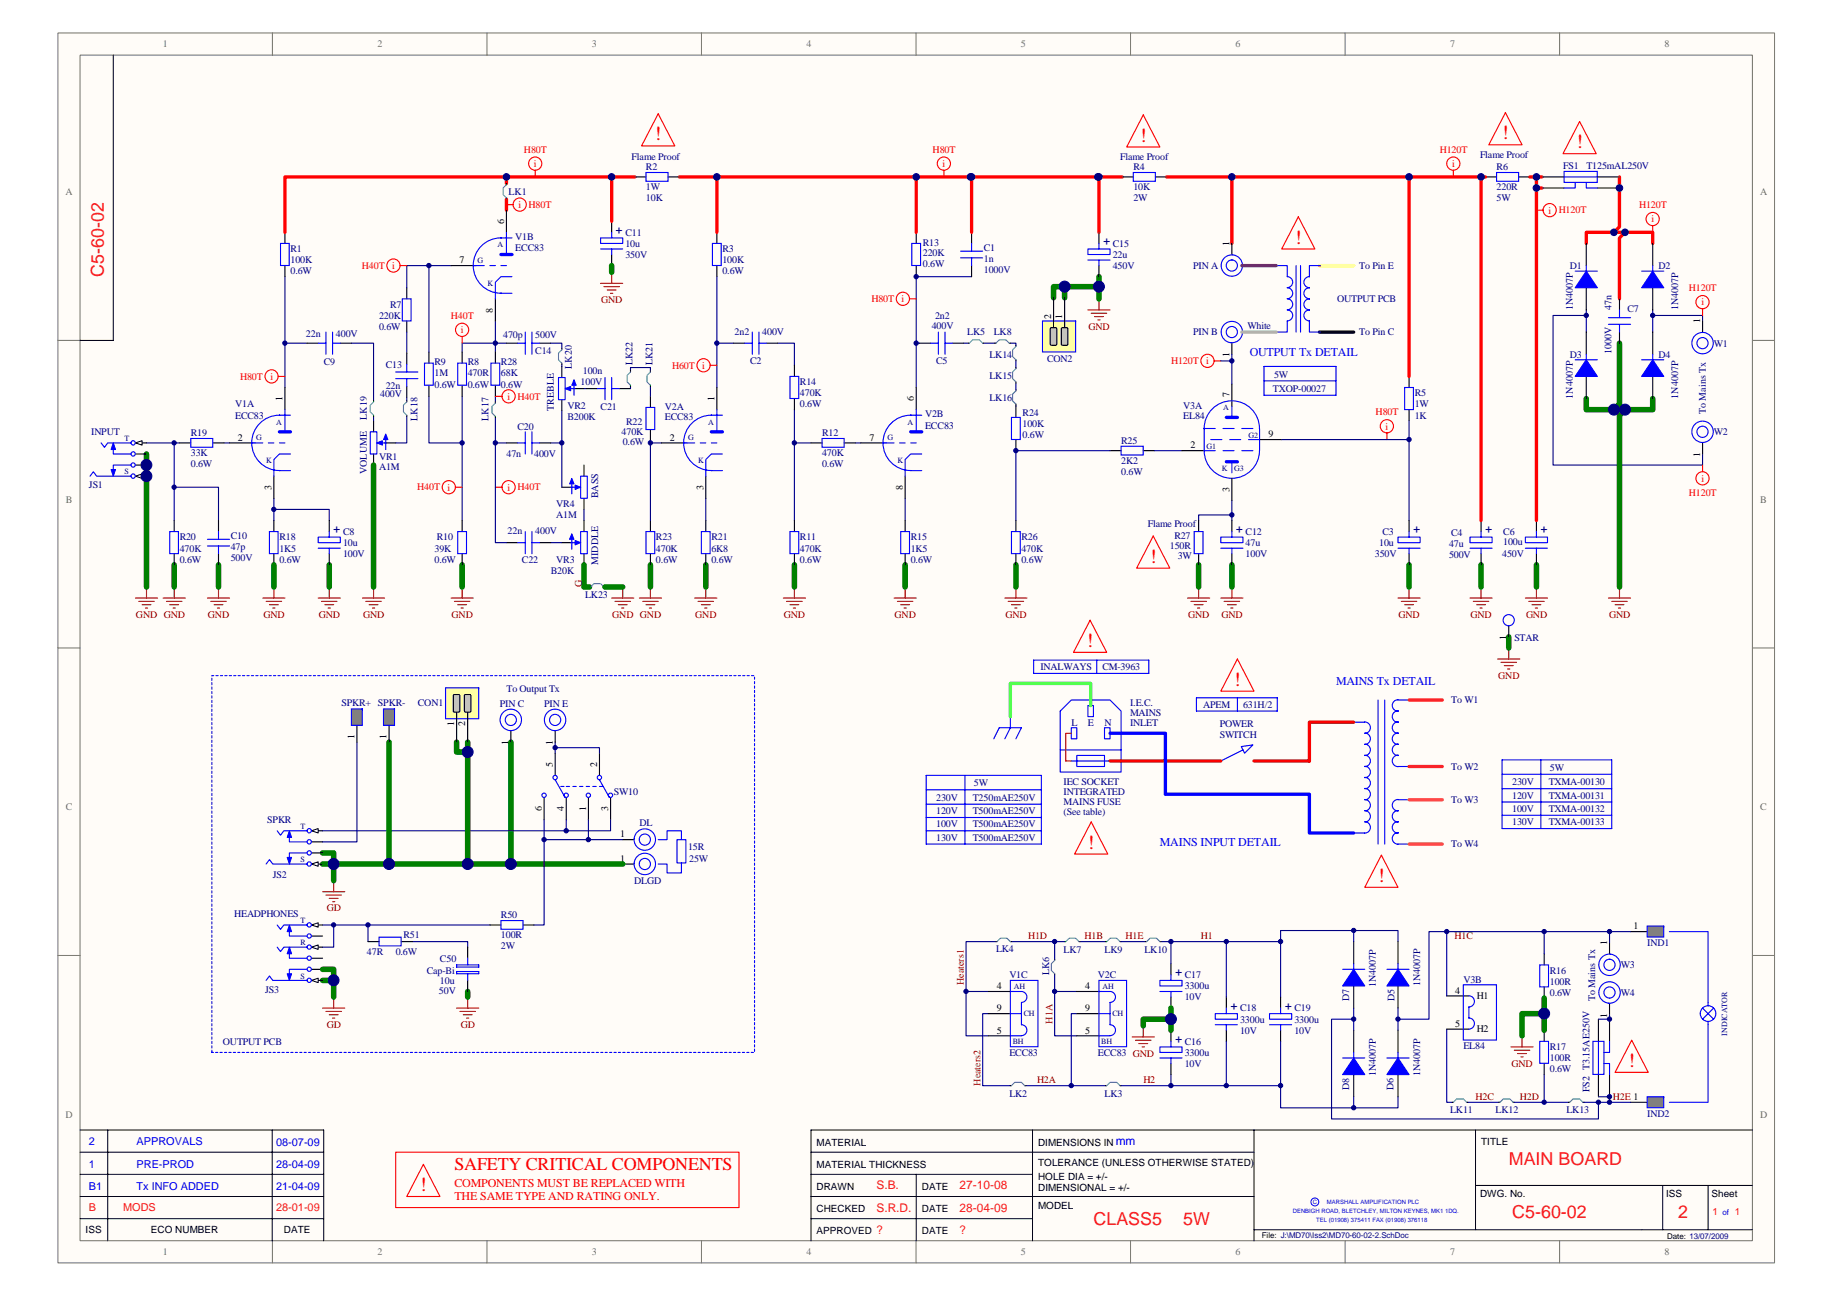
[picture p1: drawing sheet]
<svg xmlns="http://www.w3.org/2000/svg" width="420mm" height="297mm" viewBox="0 0 420 297" stroke-linecap="round" stroke-linejoin="round" font-family="sans-serif">
<defs><g id="words">
<g font-size="4.6" fill="#f00">
<text x="150.2" y="32.2">!</text>
<text x="261.5" y="32.4">!</text>
<text x="344.5" y="31.9">!</text>
<text x="361.5" y="34">!</text>
<text x="297" y="55.8">!</text>
<text x="263.7" y="129">!</text>
<text x="249.3" y="148.3">!</text>
<text x="283.1" y="157.2">!</text>
<text x="249.5" y="194.5">!</text>
<text x="316.1" y="202.1">!</text>
<text x="373.5" y="244.5">!</text>
<text x="96.3" y="273">!</text>
</g>
<g font-size="4.1" fill="#ee0e22">
<text x="23.8" y="63.4" transform="rotate(-90 23.8 63.4)">C5-60-02</text>
<text x="346" y="267">MAIN BOARD</text>
<text x="250.8" y="280.7">CLASS5</text>
<text x="271.4" y="280.7">5W</text>
<text x="346.8" y="279.2">C5-60-02</text>
<text x="384.9" y="279.2">2</text>
</g>
<text font-size="4.1" fill="#f00" x="104.2" y="268.2">SAFETY CRITICAL COMPONENTS</text>
<g font-size="2.8" fill="#00f">
<text x="286.6" y="81.6">OUTPUT Tx DETAIL</text>
<text x="306.4" y="157">MAINS Tx DETAIL</text>
<text x="266" y="193.8">MAINS INPUT DETAIL</text>
</g>
<g font-size="2.8" fill="#f00">
<text x="104.2" y="272.1">COMPONENTS MUST BE REPLACED WITH</text>
<text x="104.2" y="275.1">THE SAME TYPE AND RATING ONLY.</text>
</g>
<g font-size="2.7" fill="#000080">
<text x="142.8" y="53.6" transform="rotate(-90 142.8 53.6)">+</text>
<text x="254.6" y="56.1" transform="rotate(-90 254.6 56.1)">+</text>
<text x="78" y="122.2" transform="rotate(-90 78 122.2)">+</text>
<text x="285.1" y="122.2" transform="rotate(-90 285.1 122.2)">+</text>
<text x="325.7" y="122.2" transform="rotate(-90 325.7 122.2)">+</text>
<text x="342.2" y="122.2" transform="rotate(-90 342.2 122.2)">+</text>
<text x="354.9" y="122.2" transform="rotate(-90 354.9 122.2)">+</text>
<text x="271.1" y="223.8" transform="rotate(-90 271.1 223.8)">+</text>
<text x="283.8" y="231.4" transform="rotate(-90 283.8 231.4)">+</text>
<text x="296.2" y="231.4" transform="rotate(-90 296.2 231.4)">+</text>
<text x="271.1" y="239" transform="rotate(-90 271.1 239)">+</text>
</g>
<text font-size="2.7" fill="#00f" x="255.9" y="262.5">mm</text>
<g font-size="2.7" fill="#ee0e22">
<text x="201" y="272.6">S.B.</text>
<text x="220.1" y="272.6">27-10-08</text>
<text x="201" y="277.7">S.R.D.</text>
<text x="220.1" y="277.7">28-04-09</text>
<text x="201" y="282.8">?</text>
<text x="220.1" y="282.8">?</text>
</g>
<g font-size="2.5" fill="#00f">
<text x="20.4" y="262.5">2</text>
<text x="31.3" y="262.5">APPROVALS</text>
<text x="63.3" y="262.8">08-07-09</text>
<text x="20.4" y="267.6">1</text>
<text x="31.3" y="267.6">PRE-PROD</text>
<text x="63.3" y="267.6">28-04-09</text>
<text x="20.4" y="272.7">B1</text>
<text x="31.3" y="272.7">Tx INFO ADDED</text>
<text x="63.3" y="272.7">21-04-09</text>
</g>
<g font-size="2.5" fill="#ee0e22">
<text x="20.4" y="277.5">B</text>
<text x="28.3" y="277.5">MODS</text>
<text x="63.3" y="277.5">28-01-09</text>
</g>
<g font-size="2.3" fill="#706f64">
<text x="37.3" y="10.8">1</text>
<text x="86.5" y="10.8">2</text>
<text x="135.8" y="10.8">3</text>
<text x="184.9" y="10.8">4</text>
<text x="234.2" y="10.8">5</text>
<text x="283.3" y="10.8">6</text>
<text x="332.6" y="10.8">7</text>
<text x="381.8" y="10.8">8</text>
<text x="15" y="44.7">A</text>
<text x="403.7" y="44.7">A</text>
<text x="15.1" y="115.2">B</text>
<text x="403.7" y="115.2">B</text>
<text x="15.1" y="185.7">C</text>
<text x="403.7" y="185.7">C</text>
<text x="15" y="256.2">D</text>
<text x="403.7" y="256.2">D</text>
<text x="37.3" y="287.7">1</text>
<text x="86.5" y="287.7">2</text>
<text x="135.8" y="287.7">3</text>
<text x="184.9" y="287.7">4</text>
<text x="234.2" y="287.7">5</text>
<text x="283.3" y="287.7">6</text>
<text x="332.6" y="287.7">7</text>
<text x="381.8" y="287.7">8</text>
</g>
<g font-size="2.3" fill="#f00">
<text x="120.2" y="35">H80T</text>
<text x="213.9" y="35">H80T</text>
<text x="330.2" y="35">H120T</text>
<text x="122.5" y="38.3">i</text>
<text x="216.2" y="38.3">i</text>
<text x="333" y="38.3">i</text>
<text x="118.9" y="47.7">i</text>
<text x="121.2" y="47.6">H80T</text>
<text x="375.9" y="47.7">H120T</text>
<text x="355.1" y="48.9">i</text>
<text x="357.5" y="48.9">H120T</text>
<text x="378.8" y="51">i</text>
<text x="83" y="61.6">H40T</text>
<text x="89.9" y="61.6">i</text>
<text x="199.8" y="69.2">H80T</text>
<text x="206.8" y="69.3">i</text>
<text x="387.3" y="66.7">H120T</text>
<text x="390.2" y="70">i</text>
<text x="103.4" y="73.1">H40T</text>
<text x="105.7" y="76.4">i</text>
<text x="268.6" y="83.5">H120T</text>
<text x="276.6" y="83.5">i</text>
<text x="55.1" y="87">H80T</text>
<text x="62" y="87">i</text>
<text x="154.1" y="84.5">H60T</text>
<text x="161.1" y="84.5">i</text>
<text x="116.4" y="91.6">i</text>
<text x="118.7" y="91.6">H40T</text>
<text x="315.5" y="95.2">H80T</text>
<text x="317.8" y="98.5">i</text>
<text x="95.7" y="112.4">H40T</text>
<text x="102.6" y="112.4">i</text>
<text x="116.4" y="112.4">i</text>
<text x="118.7" y="112.4">H40T</text>
<text x="387.3" y="113.6">H120T</text>
<text x="390.2" y="110.4">i</text>
</g>
<g font-size="2.3" fill="#000080">
<text x="144.9" y="36.7">Flame Proof</text>
<text x="148.2" y="39">R2</text>
<text x="256.9" y="36.7">Flame Proof</text>
<text x="259.9" y="39">R4</text>
<text x="339.4" y="36.2">Flame Proof</text>
<text x="343.2" y="39">R6</text>
<text x="358.5" y="38.8">FS1</text>
<text x="363.8" y="38.8">T125mAL250V</text>
<text x="116.7" y="44.6">LK1</text>
<text x="148.2" y="43.6">1W</text>
<text x="148.2" y="46.1">10K</text>
<text x="259.9" y="43.6">10K</text>
<text x="259.9" y="46.1">2W</text>
<text x="343.2" y="43.6">220R</text>
<text x="343.2" y="46.1">5W</text>
<text x="66.6" y="57.8">R1</text>
<text x="118.2" y="57.6">ECC83</text>
<text x="118.2" y="55">V1B</text>
<text x="143.4" y="56.6">10u</text>
<text x="143.4" y="59.1">350V</text>
<text x="143.4" y="54">C11</text>
<text x="165.7" y="57.8">R3</text>
<text x="211.7" y="58.6">220K</text>
<text x="211.7" y="56.3">R13</text>
<text x="225.6" y="57.6">C1</text>
<text x="255.2" y="59.1">22u</text>
<text x="255.2" y="56.6">C15</text>
<text x="66.6" y="60.4">100K</text>
<text x="66.6" y="62.9">0.6W</text>
<text x="165.7" y="60.4">100K</text>
<text x="165.7" y="62.9">0.6W</text>
<text x="211.7" y="61.1">0.6W</text>
<text x="225.6" y="60.1">1n</text>
<text x="225.6" y="62.7">1000V</text>
<text x="255.2" y="61.6">450V</text>
<text x="273.7" y="61.6">PIN A</text>
<text x="311.8" y="61.6">To Pin E</text>
<text x="360" y="61.6">D1</text>
<text x="380.3" y="61.6">D2</text>
<text x="89.5" y="70.5">R7</text>
<text x="306.7" y="69.3">OUTPUT PCB</text>
<text x="360.7" y="71" transform="rotate(-90 360.7 71)">1N4007P</text>
<text x="369.6" y="71" transform="rotate(-90 369.6 71)">47n</text>
<text x="373.2" y="71.5">C7</text>
<text x="384.9" y="71" transform="rotate(-90 384.9 71)">1N4007P</text>
<text x="70.2" y="77.1">22n</text>
<text x="77" y="77.1">400V</text>
<text x="86.9" y="73.1">220K</text>
<text x="86.9" y="75.6">0.6W</text>
<text x="115.4" y="77.4">470p</text>
<text x="122.8" y="77.4">500V</text>
<text x="168.5" y="76.9">2n2</text>
<text x="174.8" y="76.9">400V</text>
<text x="213.7" y="75.4">400V</text>
<text x="214.5" y="73.1">2n2</text>
<text x="221.8" y="76.9">LK5</text>
<text x="227.9" y="76.9">LK8</text>
<text x="273.7" y="76.9">PIN B</text>
<text x="286.1" y="75.4">White</text>
<text x="311.8" y="76.9">To Pin C</text>
<text x="74.2" y="83.7">C9</text>
<text x="99.6" y="83.7">R9</text>
<text x="107.3" y="83.7">R8</text>
<text x="114.9" y="83.7">R28</text>
<text x="122.8" y="81.2">C14</text>
<text x="145.1" y="83.7" transform="rotate(-90 145.1 83.7)">LK22</text>
<text x="149.7" y="83.7" transform="rotate(-90 149.7 83.7)">LK21</text>
<text x="172" y="83.5">C2</text>
<text x="214.7" y="83.5">C5</text>
<text x="226.9" y="82">LK14</text>
<text x="240.1" y="83">CON2</text>
<text x="360" y="82">D3</text>
<text x="369.6" y="81.2" transform="rotate(-90 369.6 81.2)">1000V</text>
<text x="380.3" y="82">D4</text>
<text x="393" y="79.4">W1</text>
<text x="88.5" y="89.1">22n</text>
<text x="88.5" y="84.2">C13</text>
<text x="99.6" y="86.3">1M</text>
<text x="99.6" y="88.8">0.6W</text>
<text x="107.3" y="86.3">470R</text>
<text x="107.3" y="88.8">0.6W</text>
<text x="114.9" y="86.3">68K</text>
<text x="114.9" y="88.8">0.6W</text>
<text x="131.1" y="84.5" transform="rotate(-90 131.1 84.5)">LK20</text>
<text x="133.2" y="88.3">100V</text>
<text x="133.7" y="85.8">100n</text>
<text x="183.5" y="88.3">R14</text>
<text x="226.9" y="86.8">LK15</text>
<text x="291.9" y="89.8">TXOP-00027</text>
<text x="292.2" y="86.5">5W</text>
<text x="53.9" y="95.9">ECC83</text>
<text x="53.9" y="93.4">V1A</text>
<text x="87.2" y="91.1">400V</text>
<text x="127" y="94.1" transform="rotate(-90 127 94.1)">TREBLE</text>
<text x="130.1" y="93.6">VR2</text>
<text x="137.7" y="93.9">C21</text>
<text x="152.5" y="93.9">V2A</text>
<text x="183.5" y="90.8">470K</text>
<text x="183.5" y="93.4">0.6W</text>
<text x="212.2" y="95.7">V2B</text>
<text x="226.9" y="91.9">LK16</text>
<text x="234.5" y="95.4">R24</text>
<text x="271.4" y="93.6">V3A</text>
<text x="271.4" y="95.9">EL84</text>
<text x="324.5" y="93.4">1W</text>
<text x="324.5" y="95.9">1K</text>
<text x="324.5" y="90.8">R5</text>
<text x="360.7" y="91.4" transform="rotate(-90 360.7 91.4)">1N4007P</text>
<text x="384.9" y="91.4" transform="rotate(-90 384.9 91.4)">1N4007P</text>
<text x="391.2" y="94.9" transform="rotate(-90 391.2 94.9)">To Mains Tx</text>
<text x="20.9" y="99.7">INPUT</text>
<text x="43.8" y="100">R19</text>
<text x="84.1" y="96.2" transform="rotate(-90 84.1 96.2)">LK19</text>
<text x="95.8" y="96.4" transform="rotate(-90 95.8 96.4)">LK18</text>
<text x="112" y="96.4" transform="rotate(-90 112 96.4)">LK17</text>
<text x="118.7" y="98.5">C20</text>
<text x="130.1" y="96.2">B200K</text>
<text x="142.6" y="99.7">470K</text>
<text x="143.6" y="97.5">R22</text>
<text x="152.5" y="96.2">ECC83</text>
<text x="188.5" y="100">R12</text>
<text x="212.2" y="98.2">ECC83</text>
<text x="234.5" y="98">100K</text>
<text x="234.5" y="100.5">0.6W</text>
<text x="257.1" y="101.8">R25</text>
<text x="393" y="99.7">W2</text>
<text x="43.8" y="104.6">33K</text>
<text x="43.8" y="107.1">0.6W</text>
<text x="86.9" y="107.6">A1M</text>
<text x="86.9" y="105.3">VR1</text>
<text x="116.2" y="104.8">47n</text>
<text x="122.5" y="104.8">400V</text>
<text x="142.8" y="102">0.6W</text>
<text x="188.5" y="104.6">470K</text>
<text x="188.5" y="107.1">0.6W</text>
<text x="257.1" y="106.3">2K2</text>
<text x="20.4" y="111.9">JS1</text>
<text x="84.1" y="108.6" transform="rotate(-90 84.1 108.6)">VOLUME</text>
<text x="257.1" y="108.9">0.6W</text>
<text x="127.6" y="118.8">A1M</text>
<text x="127.6" y="116.2">VR4</text>
<text x="137.2" y="114.2" transform="rotate(-90 137.2 114.2)">BASS</text>
<text x="41.2" y="123.9">R20</text>
<text x="52.9" y="123.6">C10</text>
<text x="64.1" y="123.9">R18</text>
<text x="78.7" y="125.1">10u</text>
<text x="78.7" y="122.6">C8</text>
<text x="100.1" y="123.9">R10</text>
<text x="116.4" y="122.3">22n</text>
<text x="122.8" y="122.3">400V</text>
<text x="150.4" y="123.9">R23</text>
<text x="163.1" y="123.9">R21</text>
<text x="183.5" y="123.9">R11</text>
<text x="208.9" y="123.9">R15</text>
<text x="234.3" y="123.9">R26</text>
<text x="263.2" y="120.8">Flame Proof</text>
<text x="268.3" y="125.9">150R</text>
<text x="269.3" y="123.6">R27</text>
<text x="285.7" y="125.1">47u</text>
<text x="285.7" y="122.6">C12</text>
<text x="316.3" y="125.1">10u</text>
<text x="317.1" y="122.6">C3</text>
<text x="332.3" y="125.4">47u</text>
<text x="332.8" y="122.9">C4</text>
<text x="344.8" y="124.9">100u</text>
<text x="344.8" y="122.6">C6</text>
<text x="41.2" y="126.4">470K</text>
<text x="41.2" y="128.9">0.6W</text>
<text x="52.9" y="126.2">47p</text>
<text x="52.9" y="128.7">500V</text>
<text x="64.1" y="126.4">1K5</text>
<text x="64.1" y="128.9">0.6W</text>
<text x="78.7" y="127.7">100V</text>
<text x="99.6" y="126.4">39K</text>
<text x="99.6" y="128.9">0.6W</text>
<text x="119.7" y="128.9">C22</text>
<text x="126.3" y="131.5">B20K</text>
<text x="127.6" y="128.9">VR3</text>
<text x="137.2" y="129.5" transform="rotate(-90 137.2 129.5)">MIDDLE</text>
<text x="150.4" y="126.4">470K</text>
<text x="150.4" y="128.9">0.6W</text>
<text x="163.1" y="126.4">6K8</text>
<text x="163.1" y="128.9">0.6W</text>
<text x="183.5" y="126.4">470K</text>
<text x="183.5" y="128.9">0.6W</text>
<text x="208.9" y="126.4">1K5</text>
<text x="208.9" y="128.9">0.6W</text>
<text x="234.3" y="126.4">470K</text>
<text x="234.3" y="128.9">0.6W</text>
<text x="270.1" y="128.2">3W</text>
<text x="285.7" y="127.7">100V</text>
<text x="315.3" y="127.7">350V</text>
<text x="332.3" y="127.9">500V</text>
<text x="344.5" y="127.7">450V</text>
<text x="134.2" y="137.1">LK23</text>
<text x="347.3" y="147">STAR</text>
<text x="238.6" y="153.6">INALWAYS</text>
<text x="252.8" y="153.6">CM-3963</text>
<text x="78.3" y="161.7">SPKR+ SPKR-</text>
<text x="95.8" y="161.7">CON1</text>
<text x="114.6" y="162">PIN C</text>
<text x="116.2" y="158.7">To Output Tx</text>
<text x="124.8" y="162">PIN E</text>
<text x="259.2" y="161.7">I.E.C.</text>
<text x="332.8" y="161.2">To W1</text>
<text x="245.7" y="166.3">L</text>
<text x="249.5" y="166.3">E</text>
<text x="253.3" y="166.3">N</text>
<text x="259.2" y="164">MAINS</text>
<text x="259.2" y="166.3">INLET</text>
<text x="275.9" y="162.2">APEM</text>
<text x="279.7" y="166.5">POWER</text>
<text x="285.1" y="162.2">631H/2</text>
<text x="279.7" y="169.1">SWITCH</text>
<text x="332.8" y="176.4">To W2</text>
<text x="355.4" y="176.7">5W</text>
<text x="140.8" y="182.3">SW10</text>
<text x="214.7" y="183.6">230V</text>
<text x="223.1" y="183.6">T250mAE250V</text>
<text x="223.4" y="180.3">5W</text>
<text x="243.9" y="180">IEC SOCKET</text>
<text x="243.9" y="182.3">INTEGRATED</text>
<text x="243.9" y="184.6">MAINS FUSE</text>
<text x="332.8" y="184.1">To W3</text>
<text x="346.8" y="180">230V</text>
<text x="346.8" y="183">120V</text>
<text x="355.2" y="180">TXMA-00130</text>
<text x="355.2" y="183">TXMA-00131</text>
<text x="61.3" y="188.6">SPKR</text>
<text x="146.6" y="189.4">DL</text>
<text x="214.7" y="186.6">120V</text>
<text x="214.7" y="189.7">100V</text>
<text x="223.1" y="186.6">T500mAE250V</text>
<text x="223.1" y="189.7">T500mAE250V</text>
<text x="243.9" y="186.9">(See table)</text>
<text x="346.8" y="186.1">100V</text>
<text x="346.8" y="189.1">130V</text>
<text x="355.2" y="186.1">TXMA-00132</text>
<text x="355.2" y="189.1">TXMA-00133</text>
<text x="157.8" y="194.7">15R</text>
<text x="158.1" y="197.5">25W</text>
<text x="214.7" y="192.7">130V</text>
<text x="223.1" y="192.7">T500mAE250V</text>
<text x="332.8" y="194.2">To W4</text>
<text x="62.6" y="201.3">JS2</text>
<text x="145.4" y="202.5">DLGD</text>
<text x="53.7" y="210.2">HEADPHONES</text>
<text x="92.5" y="215.1">R51</text>
<text x="114.9" y="215.1">100R</text>
<text x="114.9" y="210.5">R50</text>
<text x="84.1" y="218.9">47R</text>
<text x="90.8" y="218.9">0.6W</text>
<text x="100.9" y="220.4">C50</text>
<text x="114.9" y="217.6">2W</text>
<text x="228.4" y="218.1">LK4</text>
<text x="243.9" y="218.4">LK7</text>
<text x="253.3" y="218.4">LK9</text>
<text x="262.5" y="218.4">LK10</text>
<text x="371.7" y="221.9">W3</text>
<text x="377.8" y="216.8">IND1</text>
<text x="60.8" y="227.5">JS3</text>
<text x="97.9" y="223.2">Cap-Bi</text>
<text x="100.7" y="227.8">50V</text>
<text x="100.9" y="225.5">10u</text>
<text x="231.5" y="224.2">V1C</text>
<text x="240.6" y="223.4" transform="rotate(-90 240.6 223.4)">LK6</text>
<text x="251.8" y="224.2">V2C</text>
<text x="271.7" y="226.7">3300u</text>
<text x="271.7" y="224.2">C17</text>
<text x="315.5" y="226.2" transform="rotate(-90 315.5 226.2)">1N4007P</text>
<text x="325.7" y="226" transform="rotate(-90 325.7 226)">1N4007P</text>
<text x="335.6" y="225.2">V3B</text>
<text x="355.4" y="225.7">100R</text>
<text x="355.4" y="223.2">R16</text>
<text x="271.7" y="229.3">10V</text>
<text x="284.4" y="231.8">C18</text>
<text x="296.9" y="231.8">C19</text>
<text x="309.4" y="229.5" transform="rotate(-90 309.4 229.5)">D7</text>
<text x="319.8" y="229.5" transform="rotate(-90 319.8 229.5)">D5</text>
<text x="355.4" y="228.3">0.6W</text>
<text x="365.8" y="229.5" transform="rotate(-90 365.8 229.5)">To Mains Tx</text>
<text x="371.7" y="228.3">W4</text>
<text x="51.1" y="239.4">OUTPUT PCB</text>
<text x="271.7" y="239.4">C16</text>
<text x="284.4" y="234.4">3300u</text>
<text x="284.4" y="236.9">10V</text>
<text x="296.9" y="234.4">3300u</text>
<text x="296.9" y="236.9">10V</text>
<text x="231.5" y="242">ECC83</text>
<text x="251.8" y="242">ECC83 GND</text>
<text x="271.7" y="242">3300u</text>
<text x="271.7" y="244.5">10V</text>
<text x="335.6" y="240.5">EL84</text>
<text x="355.4" y="243.2">100R</text>
<text x="355.4" y="245.8">0.6W</text>
<text x="355.4" y="240.7">R17</text>
<text x="231.5" y="251.4">LK2</text>
<text x="253.3" y="251.4">LK3</text>
<text x="309.4" y="249.9" transform="rotate(-90 309.4 249.9)">D8</text>
<text x="315.5" y="246.5" transform="rotate(-90 315.5 246.5)">1N4007P</text>
<text x="319.6" y="249.9" transform="rotate(-90 319.6 249.9)">D6</text>
<text x="325.7" y="246.5" transform="rotate(-90 325.7 246.5)">1N4007P</text>
<text x="364.5" y="250.4" transform="rotate(-90 364.5 250.4)">FS2 T3.15AE250V</text>
<text x="332.6" y="255.2">LK11</text>
<text x="343" y="255.2">LK12</text>
<text x="359.3" y="255.2">LK13</text>
<text x="377.8" y="255.9">IND2</text>
</g>
<g font-size="2.3">
<text x="115.6" y="51.2" transform="rotate(-90 115.6 51.2)">6</text>
<text x="282" y="56.3" transform="rotate(-90 282 56.3)">1</text>
<text x="105.4" y="60.4">7</text>
<text x="113.1" y="71.7" transform="rotate(-90 113.1 71.7)">8</text>
<text x="241.1" y="73.1" transform="rotate(-90 241.1 73.1)">2</text>
<text x="243.6" y="73.1" transform="rotate(-90 243.6 73.1)">1</text>
<text x="389.9" y="74.1" transform="rotate(-90 389.9 74.1)">1</text>
<text x="282" y="81.8" transform="rotate(-90 282 81.8)">1</text>
<text x="64.8" y="91.9" transform="rotate(-90 64.8 91.9)">1</text>
<text x="163.9" y="91.9" transform="rotate(-90 163.9 91.9)">1</text>
<text x="209.6" y="91.9" transform="rotate(-90 209.6 91.9)">6</text>
<text x="282" y="91.1" transform="rotate(-90 282 91.1)">7</text>
<text x="54.6" y="101">2</text>
<text x="153.7" y="101">2</text>
<text x="199.4" y="101">7</text>
<text x="290.9" y="100.2">9</text>
<text x="273" y="102.8">2</text>
<text x="389.9" y="104.7" transform="rotate(-90 389.9 104.7)">1</text>
<text x="62.3" y="112.3" transform="rotate(-90 62.3 112.3)">3</text>
<text x="161.3" y="112.3" transform="rotate(-90 161.3 112.3)">3</text>
<text x="207.1" y="112.3" transform="rotate(-90 207.1 112.3)">8</text>
<text x="282" y="112.8" transform="rotate(-90 282 112.8)">3</text>
<text x="345.5" y="146.6" transform="rotate(-90 345.5 146.6)">1</text>
<text x="104.2" y="166.4" transform="rotate(-90 104.2 166.4)">1</text>
<text x="106.7" y="166.4" transform="rotate(-90 106.7 166.4)">2</text>
<text x="81.3" y="169.5" transform="rotate(-90 81.3 169.5)">1</text>
<text x="88.7" y="169.5" transform="rotate(-90 88.7 169.5)">1</text>
<text x="116.6" y="170.7" transform="rotate(-90 116.6 170.7)">1</text>
<text x="126.8" y="170.7" transform="rotate(-90 126.8 170.7)">1</text>
<text x="126.8" y="175.7" transform="rotate(-90 126.8 175.7)">5</text>
<text x="137" y="175.7" transform="rotate(-90 137 175.7)">2</text>
<text x="124.2" y="186" transform="rotate(-90 124.2 186)">6</text>
<text x="129.3" y="186" transform="rotate(-90 129.3 186)">4</text>
<text x="134.4" y="186" transform="rotate(-90 134.4 186)">1</text>
<text x="139.5" y="186" transform="rotate(-90 139.5 186)">3</text>
<text x="142.2" y="191.9">1</text>
<text x="142.2" y="197.5">1</text>
<text x="374.6" y="213">1</text>
<text x="368.6" y="216.6" transform="rotate(-90 368.6 216.6)">1</text>
<text x="228.6" y="226.7">4</text>
<text x="248.9" y="226.7">4</text>
<text x="333.7" y="227.8">4</text>
<text x="228.6" y="231.8">9</text>
<text x="248.9" y="231.8">9</text>
<text x="338.7" y="229">H1</text>
<text x="368.6" y="233.2" transform="rotate(-90 368.6 233.2)">1</text>
<text x="228.6" y="236.9">5</text>
<text x="248.9" y="236.9">5</text>
<text x="333.7" y="235.4">5</text>
<text x="338.7" y="236.6">H2</text>
<text x="187.3" y="262.6">MATERIAL</text>
<text x="238.1" y="262.6">DIMENSIONS IN</text>
<text x="339.7" y="262.3">TITLE</text>
<text x="187.3" y="267.7">MATERIAL THICKNESS</text>
<text x="238.1" y="267.1">TOLERANCE (UNLESS OTHERWISE STATED)</text>
<text x="187.3" y="272.7">DRAWN</text>
<text x="211.4" y="272.7">DATE</text>
<text x="238.1" y="270.4">HOLE DIA = +/-</text>
<text x="238.1" y="273">DIMENSIONAL = +/-</text>
<text x="339.4" y="274.3">DWG. No.</text>
<text x="382.1" y="274.3">ISS</text>
<text x="392.5" y="274.3">Sheet</text>
<text x="187.3" y="277.8">CHECKED</text>
<text x="211.4" y="277.8">DATE</text>
<text x="238.1" y="277.1">MODEL</text>
<text x="19.6" y="282.6">ISS</text>
<text x="34.6" y="282.6">ECO NUMBER</text>
<text x="65.1" y="282.6">DATE</text>
<text x="187.3" y="282.9">APPROVED</text>
<text x="211.4" y="282.9">DATE</text>
</g>
<g font-size="2.3" fill="#800000">
<text x="137.9" y="69.4">GND</text>
<text x="249.6" y="75.5">GND</text>
<text x="133.4" y="134.5" transform="rotate(-90 133.4 134.5)">G</text>
<text x="31.2" y="141.6">GND GND</text>
<text x="47.7" y="141.6">GND</text>
<text x="60.4" y="141.6">GND</text>
<text x="73.1" y="141.6">GND</text>
<text x="83.3" y="141.6">GND</text>
<text x="103.6" y="141.6">GND</text>
<text x="140.4" y="141.6">GND GND</text>
<text x="159.5" y="141.6">GND</text>
<text x="179.8" y="141.6">GND</text>
<text x="205.2" y="141.6">GND</text>
<text x="230.6" y="141.6">GND</text>
<text x="272.5" y="141.6">GND</text>
<text x="280.1" y="141.6">GND</text>
<text x="320.8" y="141.6">GND</text>
<text x="337.3" y="141.6">GND</text>
<text x="350" y="141.6">GND</text>
<text x="369" y="141.6">GND</text>
<text x="343.6" y="155.6">GND</text>
<text x="74.9" y="208.9">GD</text>
<text x="235.8" y="215.3">H1D</text>
<text x="248.8" y="215.3">H1B</text>
<text x="258.2" y="215.3">H1E</text>
<text x="275.4" y="215.3">H1</text>
<text x="333.6" y="215.3">H1C</text>
<text x="221" y="225.7" transform="rotate(-90 221 225.7)">Heaters1</text>
<text x="74.9" y="235.6">GD</text>
<text x="105.7" y="235.6">GD</text>
<text x="241.4" y="234.6" transform="rotate(-90 241.4 234.6)">H1A</text>
<text x="346.7" y="244.5">GND</text>
<text x="224.8" y="248.8" transform="rotate(-90 224.8 248.8)">Heaters2</text>
<text x="237.8" y="248.3">H2A</text>
<text x="262.2" y="248.3">H2</text>
<text x="338.4" y="252.1">H2C</text>
<text x="348.6" y="252.1">H2D</text>
<text x="369.9" y="252.1">H2E 1</text>
</g>
<g font-size="2.3" fill="#ee0e22">
<text x="392.8" y="278.6">1</text>
<text x="397.9" y="278.6">1</text>
</g>
<g font-size="1.8" fill="#000080">
<text x="114.1" y="56.7">A</text>
<text x="109.5" y="60.2">G</text>
<text x="111.8" y="65.6">K</text>
<text x="280.5" y="94">A</text>
<text x="28.5" y="101.1">T</text>
<text x="58.7" y="100.9">G</text>
<text x="63.3" y="97.3">A</text>
<text x="157.8" y="100.9">G</text>
<text x="162.4" y="97.3">A</text>
<text x="203.5" y="100.9">G</text>
<text x="208.1" y="97.3">A</text>
<text x="286.4" y="100.4">G2</text>
<text x="61" y="106.2">K</text>
<text x="160.1" y="106.2">K</text>
<text x="205.8" y="106.2">K</text>
<text x="276.7" y="102.9">G1</text>
<text x="280.3" y="108">K</text>
<text x="283.1" y="108">G3</text>
<text x="28.5" y="108.7">S</text>
<text x="68.9" y="190">T</text>
<text x="68.9" y="197.6">S</text>
<text x="68.9" y="211.6">T</text>
<text x="68.9" y="216.7">R</text>
<text x="68.9" y="224.3">S</text>
<text x="232.5" y="226.6">AH</text>
<text x="252.8" y="226.6">AH</text>
<text x="234.8" y="232.9">CH</text>
<text x="255.1" y="232.9">CH</text>
<text x="232.3" y="239.3">BH</text>
<text x="252.6" y="239.3">BH</text>
<text x="396.1" y="237.4" transform="rotate(-90 396.1 237.4)">INDICATOR</text>
</g>
<text font-size="1.8" fill="#00f" x="395.1" y="278.4">of</text>
<g font-size="1.8">
<text x="289.4" y="283.7">File: J:\MD70\Iss2\MD70-60-02-2.SchDoc</text>
<text x="382.4" y="284">Date: 13/07/2009</text>
</g>
<g font-size="1.4" fill="#00f">
<text x="301.1" y="276">C</text>
<text x="304.3" y="276">MARSHALL AMPLIFICATION PLC</text>
<text x="296.5" y="278">DENBIGH ROAD, BLETCHLEY, MILTON KEYNES, MK1 1DQ.</text>
<text x="301.8" y="280">TEL (01908) 375411 FAX (01908) 376118</text>
</g>
</g></defs>
<path d="M13.3 7.6h393.7v281.9h-393.7z" fill="#fffcf8"/>
<path d="M13.3 7.6h393.7v281.9h-393.7z" fill="none" stroke="#706f64" stroke-width=".23"/>
<path d="M18.4 12.7h383.5v271.7h-383.5z" fill="#fffcf8"/>
<g fill="none" stroke="#706f64" stroke-width=".23">
<path d="M18.4 12.6h383.5v271.8h-383.5zM62.5 7.5v5.1M111.7 7.5v5.1M160.9 7.5v5.1M210.1 7.5v5.1M259.3 7.5v5.1M308.5 7.5v5.1M357.7 7.5v5.1M13.3 78h5.1M401.9 78h5.1M13.3 148.5h5.1M401.9 148.5h5.1"/>
<path d="M13.3 219h5.1M401.9 219h5.1M62.5 284.4v5.1M111.7 284.4v5.1M160.9 284.4v5.1M210.1 284.4v5.1M259.3 284.4v5.1M308.5 284.4v5.1M357.7 284.4v5.1"/>
</g>
<g fill="none" stroke="#000" stroke-width=".23">
<path d="M26 12.6v65.4h-7.6M18.4 259h55.8v25.4M24.7 259v25.4M62.4 259v25.4M236.8 259v25.4M287.6 259h-101.6v25.4M338.4 259v22.9M401.9 259h-114.3v25.4M18.4 264.1h55.8M18.4 269.2h55.8M18.4 274.2h55.8M18.4 279.3h55.8"/>
<path d="M186 264.1h101.6M186 269.2h50.8M186 274.2h101.6M186 279.3h50.8M210.1 269.2v15.2M338.4 271.7h63.5M381.3 271.7v10.2M391.7 271.7v10.2M287.6 281.9h114.3"/>
</g>
<path d="M300.7 275.4a.9 .9 0 0 1 1.3-.7 .9 .9 0 0 1 0 1.5 .9 .9 0 0 1-1.3-.7" fill="none" stroke="#00f" stroke-width=".23"/>
<g fill="none" stroke="#000080" stroke-width=".25">
<path d="M65.4 63.4v15.3M70.4 78.7h-5v10.1M93.3 76.1v4.8M98.4 60.9h-5.1v5.1M103.5 60.9h-5.1v19.8M113.6 78.7h-7.6v2M116.2 78.7h-2.6v2M164.4 63.4v15.3M168.2 78.7h-3.8v10.1M178.4 78.7h3.8v5M222.8 63.4h-12.7v25.4M363.8 76.1v-3.8h-7.6v34.3h34.3v-2.5"/>
<path d="M363.8 71v1.3M379 72.3h11.5v1.3M379 71v5.1M98.4 90.8v10.7h7.6M106 90.8v28.5M128.9 94.1v17.6M133.9 89.1h.5M182.2 93.9v7.6M33.6 101.5h7.6M40 111.7h10.1v7.6M40 101.5v17.8M51.4 101.5h1.3"/>
<path d="M62.8 116.8h12.7v2.5M62.8 114.2v5.1M126.3 101.5h2.6M133.9 116.8v2.5M149.2 101v.5M151.7 101.5h-2.5v17.8M161.9 114.2v5.1M186 101.5h-3.8v17.8M196.2 101.5h1.2M207.6 114.2v5.1M233 103.3v16M274.9 119.3v-1.3h7.6v1.3"/>
<path d="M282.5 114.7v3.3M126.3 124.4h2.6M226.6 227.2h-5v10.2h5M247 227.2h-5.1v10.2h5.1M331.8 235.9v16.7h1.3M354.1 246.3v6.3h5.6"/>
</g>
<g fill="none" stroke="#800000" stroke-width=".25">
<path d="M249.5 71h5.1M250.3 71.8h3.5M251 72.6h2.1M251.8 73.3h.5M252 68.5v2.5M31.1 137.1h5M31.8 137.8h3.6M32.6 138.6h2M33.3 139.4h.6M33.6 134.5v2.6M37.4 137.1h5.1M38.2 137.8h3.5"/>
<path d="M38.9 138.6h2.1M39.7 139.4h.5M40 134.5v2.6M47.6 137.1h5.1M48.3 137.8h3.6M49.1 138.6h2M49.9 139.4h.5M50.1 134.5v2.6M60.3 137.1h5.1M61 137.8h3.6M61.8 138.6h2M62.6 139.4h.5"/>
<path d="M62.8 134.5v2.6M73 137.1h5.1M73.7 137.8h3.6M74.5 138.6h2M75.3 139.4h.5M75.5 134.5v2.6M83.1 137.1h5.1M83.9 137.8h3.5M84.7 138.6h2M85.4 139.4h.5M85.7 134.5v2.6M103.5 137.1h5"/>
<path d="M104.2 137.8h3.6M105 138.6h2M105.7 139.4h.5M106 134.5v2.6M140.3 137.1h5.1M141 137.8h3.6M141.8 138.6h2M142.6 139.4h.5M142.8 134.5v2.6M146.6 137.1h5.1M147.4 137.8h3.5M148.2 138.6h2"/>
<path d="M148.9 139.4h.5M149.2 134.5v2.6M159.3 137.1h5.1M160.1 137.8h3.5M160.9 138.6h2M161.6 139.4h.5M161.9 134.5v2.6M179.7 137.1h5M180.4 137.8h3.6M181.2 138.6h2M181.9 139.4h.5M182.2 134.5v2.6"/>
<path d="M205.1 137.1h5M205.8 137.8h3.6M206.6 138.6h2M207.3 139.4h.5M207.6 134.5v2.6M230.5 137.1h5M231.2 137.8h3.6M232 138.6h2M232.7 139.4h.5M233 134.5v2.6M272.4 137.1h5M273.1 137.8h3.6"/>
<path d="M273.9 138.6h2M274.6 139.4h.6M274.9 134.5v2.6M280 137.1h5.1M280.7 137.8h3.6M281.5 138.6h2M282.3 139.4h.5M282.5 134.5v2.6M320.6 137.1h5.1M321.4 137.8h3.5M322.1 138.6h2.1M322.9 139.4h.5"/>
<path d="M323.2 134.5v2.6M337.1 137.1h5.1M337.9 137.8h3.5M338.7 138.6h2M339.4 139.4h.5M339.7 134.5v2.6M349.8 137.1h5.1M350.6 137.8h3.5M351.4 138.6h2M352.1 139.4h.5M352.4 134.5v2.6M368.9 137.1h5.1"/>
<path d="M369.6 137.8h3.6M370.4 138.6h2M371.2 139.4h.5M371.4 134.5v2.6M343.5 151h5.1M344.2 151.8h3.6M345 152.6h2M345.8 153.3h.5M346 148.5v2.5M346.5 239.9h5.1M349.1 237.4v2.5M347.3 240.7h3.5"/>
<path d="M348.1 241.5h2M348.8 242.2h.5"/>
</g>
<g fill="none" stroke="#008000" stroke-width="1.3">
<path d="M252 63.4v5.1M371.4 78.7v13.9l-1.2 1.3M363.8 91.4v2.5h15.2v-2.5M372.7 93.9l-1.3 1.3v39.3M33.6 104.1v30.4M85.7 106.6v27.9M40 129.5v5M50.1 129.5v5M62.8 129.5v5M75.5 129.5v5M106 129.5v5M133.9 129.5v5h1.3"/>
<path d="M149.2 129.5v5M161.9 129.5v5M182.2 129.5v5M207.6 129.5v5M233 129.5v5M274.9 129.5v5M282.5 129.5v5M323.2 129.5v5M339.7 129.5v5M352.4 129.5v5M346 146v2.5"/>
</g>
<g fill="none" stroke="#000" stroke-width=".25">
<path d="M65.4 53.3v2.5M164.4 53.3v2.5M210.1 53.3v2.5M252 53.3v2.5M282.5 55.8v2.5M340.7 40.6h2.5M348.3 40.6h2.5M65.4 60.9v2.5M93.3 66v2.5M93.3 73.6v2.5M116.2 78.7h2.5M123.8 78.7h2.5"/>
<path d="M164.4 60.9v2.5M210.1 60.9v2.5M252 60.9v2.5M282.5 78.7v2.5M371.4 68.5v2.5M371.4 76.1v2.6M390.5 73.6v2.5M85.7 96.4v2.6M98.4 80.7v2.5M98.4 88.3v2.5M106 80.7v2.5M106 88.3v2.5"/>
<path d="M113.6 80.7v2.5M113.6 88.3v2.5M128.9 84v2.5M128.9 91.6v2.5M131.4 89.1h2.5M134.4 89.1h2.6M142.1 89.1h2.5M149.2 90.8v2.6M149.2 98.5v2.5M182.2 83.7v2.6M182.2 91.4v2.5M233 93.1v2.6"/>
<path d="M31.1 101.5h2.5M40 119.3v2.5M41.2 101.5h2.6M48.8 101.5h2.6M50.1 119.3v2.5M62.8 119.3v2.5M85.7 104.1v2.5M88.2 101.5h2.6M106 119.3v2.5M116.2 101.5h2.5M123.8 101.5h2.5M128.9 111.7h2.5"/>
<path d="M133.9 106.6v2.5M133.9 114.2v2.6M133.9 119.3v2.5M149.2 119.3v2.5M161.9 119.3v2.5M182.2 119.3v2.5M186 101.5h2.5M193.6 101.5h2.6M207.6 119.3v2.5M233 100.8v2.5M233 119.3v2.5M254.6 103.3h2.5"/>
<path d="M262.2 103.3h2.5M282.5 119.3v2.5M390.5 101.5v2.6M40 126.9v2.6M50.1 126.9v2.6M62.8 126.9v2.6M106 126.9v2.6M128.9 124.4h2.5M133.9 126.9v2.6M149.2 126.9v2.6M161.9 126.9v2.6M182.2 126.9v2.6"/>
<path d="M207.6 126.9v2.6M233 126.9v2.6M282.5 126.9v2.6M369.1 216.1v2.5M369.1 230v2.6"/>
</g>
<g fill="none" stroke="#00f" stroke-width=".25">
<path d="M343.2 39.5h5.1v2.1h-5.1zM64.3 55.8h2v5.1h-2zM163.4 55.8h2v5.1h-2zM209.1 55.8h2v5.1h-2zM249.5 57.1h5.1v1.2h-5.1zM249.5 59.6h5.1M252 55.8v1.3M252 59.6v1.3M282.5 59.6a1.29 1.29 0 0 0-1 1.9 1.29 1.29 0 0 0 2.2 0 1.29 1.29 0 0 0-1.1-1.9M282.7 58.4a2.45 2.45 0 0 0-2.5 3.3 2.45 2.45 0 0 0 4.1 .9 2.45 2.45 0 0 0-.9-4l-.6-.2M92.3 68.5h2v5.1h-2zM118.7 78.7h1.8"/>
<path d="M120.5 76.1v5.1M122 76.1v5.1M122 78.7h1.8M282.3 78.5a2.45 2.45 0 0 1-2-3.6 2.45 2.45 0 0 1 4.2 0 2.45 2.45 0 0 1-2 3.6h-.1M282.4 77.4a1.28 1.28 0 0 1-1-2 1.28 1.28 0 0 1 2.2 0 1.28 1.28 0 0 1-1.1 2M368.9 72.8h5.1M368.9 74.3h5.1M371.4 71v1.8M371.4 74.3v1.8M390.5 77.4a1.29 1.29 0 0 0-1.1 1.9 1.29 1.29 0 0 0 2.2 0 1.29 1.29 0 0 0-1-1.9M84.9 99h1.5v5.1h-1.5zM97.4 83.2h2v5.1h-2z"/>
<path d="M105 83.2h2v5.1h-2zM112.6 83.2h2v5.1h-2zM120.5 99v5.1M122 99v5.1M128.1 86.5h1.5v5.1h-1.5zM130.4 89.1h1.5M131.6 87.8v2.8M137 89.1h1.8M138.8 86.5v5.1M140.3 89.1h1.8M140.3 86.5v5.1M148.2 93.4h2v5h-2z"/>
<path d="M181.2 86.3h2v5h-2zM232 95.7h2v5h-2zM43.8 100.5h5v2h-5zM87.2 101.5h1.5M88.5 100.2v2.8M118.7 101.5h1.8M122 101.5h1.8M130.9 111.7h1.5M131.1 110.4v2.8M133.2 109.1h1.5v5.1h-1.5zM188.5 100.5h5.1v2h-5.1zM257.1 102.3h5.1v2h-5.1z"/>
<path d="M390.4 100.2a1.28 1.28 0 0 1-1.1-1.9 1.28 1.28 0 0 1 2.2 0 1.28 1.28 0 0 1-1 1.9M38.9 121.8h2v5.1h-2zM47.6 123.6h5.1M47.6 125.1h5.1M50.1 121.8v1.8M50.1 125.1v1.8M61.8 121.8h2v5.1h-2zM105 121.8h2v5.1h-2zM130.9 124.4h1.5M131.1 123.1v2.8M133.2 121.8h1.5v5.1h-1.5zM148.2 121.8h2v5.1h-2z"/>
<path d="M160.9 121.8h2v5.1h-2zM181.2 121.8h2v5.1h-2zM206.6 121.8h2v5.1h-2zM232 121.8h2v5.1h-2zM280 123.1h5.1v1.3h-5.1zM280 125.6h5.1M282.5 121.8v1.3M282.5 125.6v1.3M369.1 219.9h.1a1.29 1.29 0 0 0-1.1 1.9 1.29 1.29 0 0 0 2.2 0 1.29 1.29 0 0 0-1.1-1.9M369.3 218.7a2.45 2.45 0 0 0-2.5 3.3 2.45 2.45 0 0 0 4.1 .9 2.45 2.45 0 0 0-.9-4.1l-.6-.1M368.9 229.9a2.45 2.45 0 0 1-1.9-3.6 2.45 2.45 0 0 1 4.2-.3 2.45 2.45 0 0 1-1.5 3.9h-.7M369.1 228.7a1.29 1.29 0 0 1-1.1-1.8 1.29 1.29 0 0 1 2.1-.3 1.29 1.29 0 0 1-.6 2.1l-.4 .1"/>
<circle cx="390.5" cy="78.6" r="2.45"/>
<circle cx="390.5" cy="99" r="2.45"/>
</g>
<g fill="#00f" stroke="#00f" stroke-width=".23">
<path d="M86.4 101.5l1.3-.5v1z"/>
<path d="M88.5 99.5l.5 1.3h-1z"/>
<path d="M129.6 89.1l1.3-.5v1z"/>
<path d="M131.6 87l.6 1.3h-1.1z"/>
<path d="M131.9 123.9l1.3 .5-1.3 .5z"/>
<path d="M131.1 122.3l.5 1.3h-1z"/>
<path d="M131.9 111.2l1.3 .5-1.3 .5z"/>
<path d="M131.1 109.6l.5 1.3h-1z"/>
</g>
<path d="M222.6 40.6h29.4v12.7M251.8 40.6h5.6M267.5 40.6h15v15.2M363.8 55.8v-2.5h15.2v2.5M371.4 40.6v11.4l-1.2 1.3M372.7 53.3l-1.3 1.2v14" fill="none" stroke="#f00" stroke-width=".76"/>
<g fill="none" stroke="#f00" stroke-width=".25">
<path d="M216.5 39v1.6M333.3 39v1.6M352.4 48.2h1.5M379 51.7v1.6"/>
<circle cx="216.5" cy="37.5" r="1.51"/>
<circle cx="333.3" cy="37.5" r="1.51"/>
<circle cx="355.4" cy="48.2" r="1.51"/>
<circle cx="379" cy="50.2" r="1.51"/>
</g>
<path d="M302.6 60.9h7.9" fill="none" stroke="#ff0" stroke-width=".76"/>
<path d="M302.6 76.1h7.9" fill="none" stroke="#000" stroke-width=".76"/>
<path d="M31.1 101.5l1.5-.5v1z" fill="#fffcf8" stroke="#000" stroke-width=".23"/>
<g fill="none" stroke="#00f" stroke-width=".25">
<path d="M23.2 101.5l.7 1 .8-1h5.3"/>
<circle cx="30.5" cy="101.5" r=".49"/>
</g>
<path d="M31.1 109.1h2.5" fill="none" stroke="#000" stroke-width=".25"/>
<path d="M31.1 109.1l1.5-.5v1z" fill="#fffcf8" stroke="#000" stroke-width=".23"/>
<g fill="none" stroke="#00f" stroke-width=".25">
<path d="M220.3 57.6h5.1M220.3 59.1h5.1M222.8 55.8v1.8M222.8 59.1v1.8M73 78.7h1.7M74.7 76.1v5.1M76.3 78.7h1.8M76.3 76.1v5.1M170.8 78.7h1.7M172.5 76.1v5.1M174.1 76.1v5.1M174.1 78.7h1.7"/>
<path d="M213.4 78.7h1.8M215.2 76.1v5.1M216.7 78.7h1.8M216.7 76.1v5.1M292.7 60.9h2.5v2.5a1.26 1.26 0 0 1 1.3 1.3 1.26 1.26 0 0 1-1.3 1.2 1.27 1.27 0 0 1 1.3 1.3 1.27 1.27 0 0 1-1.3 1.3M295.2 68.5a1.27 1.27 0 0 1 1.3 1.3 1.27 1.27 0 0 1-1.3 1.2 1.27 1.27 0 0 1 1.3 1.3 1.27 1.27 0 0 1-1.3 1.3v2.5h-2.5M297.3 60.9v15.2M298.3 60.9v15.2M300.3 68.5a1.26 1.26 0 0 0-1.3 1.3 1.26 1.26 0 0 0 1.3 1.2 1.26 1.26 0 0 0-1.3 1.3 1.26 1.26 0 0 0 1.3 1.3v2.5h2.5M302.8 60.9h-2.5v2.5a1.26 1.26 0 0 0-1.3 1.3 1.26 1.26 0 0 0 1.3 1.2v.1a1.26 1.26 0 0 0-1.3 1.2 1.26 1.26 0 0 0 1.3 1.3M361.3 62.1h5M363.8 60.9v1.2"/>
<path d="M376.5 62.1h5.1M379 60.9v1.2M90.8 85.3h5M90.8 86.8h5M93.3 83.5v1.8M93.3 86.8v1.8M361.3 82.5h5M363.8 81.2v1.3M376.5 82.5h5.1M379 81.2v1.3M20.6 109.1l.8-1 .8 1h7.8M26 102.3v1.8h4"/>
<path d="M30 106.6h-4v1.8M118.7 124.4h1.8M120.5 121.8v5.1M122 121.8v5.1M122 124.4h1.8M337.1 123.1h5.1v1.3h-5.1zM337.1 125.6h5.1M339.7 121.8v1.3M339.7 125.6v1.3M349.8 123.1h5.1v1.3h-5.1zM349.8 125.6h5.1M352.4 121.8v1.3"/>
<path d="M352.4 125.6v1.3M353.1 221.1h2v5.1h-2zM353.1 238.7h2v5h-2z"/>
<circle cx="30.5" cy="106.6" r=".49"/>
<circle cx="30.5" cy="104" r=".49"/>
<circle cx="30.5" cy="109.1" r=".49"/>
</g>
<g fill="none" stroke="#000" stroke-width=".25">
<path d="M222.8 53.3v2.5M363.8 55.8v5.1M379 55.8v5.1M70.4 78.7h2.6M78.1 78.7h2.5M168.2 78.7h2.6M175.8 78.7h2.6M210.9 78.7h2.5M218.5 78.7h2.6M222.8 60.9v2.5M363.8 66v5M363.8 76.1v5.1"/>
<path d="M379 66v5M379 76.1v5.1M93.3 80.9v2.6M93.3 88.6v2.5M363.8 86.3v5.1M379 86.3v5.1M31.1 106.6h2.5M31.1 104.1h2.5M339.7 119.3v2.5M352.4 119.3v2.5M116.2 124.4h2.5M123.8 124.4h2.5"/>
<path d="M339.7 126.9v2.6M352.4 126.9v2.6M71.4 190.4h2.6M354.1 218.6v2.5M354.1 226.2v2.6M354.1 236.1v2.6M354.1 243.8v2.5"/>
</g>
<g fill="#00f" stroke="#00f" stroke-width=".23">
<path d="M25.5 107.6h1l-.5 1.5z"/>
<path d="M26 101.5l.5 1.5h-1z"/>
</g>
<g fill="#00f" stroke="#00f" stroke-width=".25">
<path d="M363.8 62.1l2.5 3.9h-5z"/>
<path d="M379 62.1l2.6 3.9h-5.1z"/>
<path d="M363.8 82.5l2.5 3.8h-5z"/>
<path d="M379 82.5l2.6 3.8h-5.1z"/>
</g>
<g fill="none" stroke="#f00" stroke-width=".25">
<path d="M91.8 60.9h1.5M106 77.1v1.6M208.6 68.5h1.5M390.5 70.8v1.5M63.8 86.3h1.6M278.5 82.7h1.5M318.1 99.2v1.6M104.5 111.7h1.5M113.6 111.7h1.5M390.5 106.6v1.5"/>
<circle cx="90.2" cy="60.9" r="1.51"/>
<circle cx="106" cy="75.6" r="1.51"/>
<circle cx="207.1" cy="68.5" r="1.51"/>
<circle cx="390.5" cy="69.2" r="1.51"/>
<circle cx="62.3" cy="86.3" r="1.51"/>
<circle cx="276.9" cy="82.7" r="1.51"/>
<circle cx="318.1" cy="97.7" r="1.51"/>
<circle cx="102.9" cy="111.7" r="1.51"/>
<circle cx="116.6" cy="111.7" r="1.51"/>
<circle cx="390.5" cy="109.6" r="1.51"/>
</g>
<path d="M117.2 170.1v27.9h-40.7v3.8M74 195.5h2.5v2.5h-2.5M74 224.7h2.5v3.8M107.3 227.2v1.3M354.1 228.8v3.5h-5v5.1M354.1 232.3v3.8" fill="none" stroke="#008000" stroke-width="1.3"/>
<g fill="none" stroke="#800000" stroke-width=".25">
<path d="M74 204.4h5.1M74.7 205.1h3.6M75.5 205.9h2M76.3 206.7h.5M76.5 201.8v2.6M74 231.1h5.1M74.7 231.8h3.6M75.5 232.6h2M76.3 233.3h.5M76.5 228.5v2.6M104.7 231.1h5.1M105.5 231.8h3.5"/>
<path d="M106.2 232.6h2.1M107 233.3h.5M107.3 228.5v2.6"/>
</g>
<path d="M48.6 241.2v-86.3h124.4v86.3h-124.4" fill="none" stroke="#00f" stroke-width=".25" stroke-dasharray=".5 .5"/>
<path d="M71.4 190.4l1.6-.5v1z" fill="#fffcf8" stroke="#000" stroke-width=".23"/>
<g fill="none" stroke="#00f" stroke-width=".25">
<path d="M63.6 190.4l.7 1 .8-1h5.3"/>
<circle cx="70.9" cy="190.4" r=".49"/>
</g>
<path d="M71.4 198h2.6" fill="none" stroke="#000" stroke-width=".25"/>
<path d="M71.4 198l1.6-.5v1z" fill="#fffcf8" stroke="#000" stroke-width=".23"/>
<g fill="none" stroke="#00f" stroke-width=".25">
<path d="M61 198l.8-1 .8 1h7.8M66.4 191.2v1.8h4M70.4 195.5h-4v1.8"/>
<circle cx="70.9" cy="192.9" r=".49"/>
<circle cx="70.9" cy="198" r=".49"/>
<circle cx="70.9" cy="195.5" r=".49"/>
</g>
<path d="M71.4 195.5h2.6M71.4 193h2.6M71.4 217.1h2.6" fill="none" stroke="#000" stroke-width=".25"/>
<g fill="#00f" stroke="#00f" stroke-width=".23">
<path d="M65.9 196.5h1l-.5 1.5z"/>
<path d="M66.4 190.4l.5 1.5h-1z"/>
</g>
<path d="M71.4 217.1l1.6-.5v1z" fill="#fffcf8" stroke="#000" stroke-width=".23"/>
<g fill="none" stroke="#00f" stroke-width=".25">
<path d="M63.6 217.1l.7 1 .8-1h5.3"/>
<circle cx="70.9" cy="217.1" r=".49"/>
</g>
<path d="M71.4 224.7h2.6" fill="none" stroke="#000" stroke-width=".25"/>
<path d="M71.4 224.7l1.6-.5v1z" fill="#fffcf8" stroke="#000" stroke-width=".23"/>
<g fill="none" stroke="#00f" stroke-width=".25">
<path d="M66.4 217.8v1.8h4M61 224.7l.8-1 .8 1h7.8M70.4 222.2h-4v1.7"/>
<circle cx="70.9" cy="219.6" r=".49"/>
<circle cx="70.9" cy="224.7" r=".49"/>
<circle cx="70.9" cy="222.1" r=".49"/>
</g>
<path d="M71.4 219.6h2.6M71.4 212h2.6M71.4 222.2h2.6" fill="none" stroke="#000" stroke-width=".25"/>
<g fill="#00f" stroke="#00f" stroke-width=".23">
<path d="M65.9 223.2h1l-.5 1.5z"/>
<path d="M66.4 217.1l.5 1.5h-1z"/>
</g>
<path d="M71.4 212l1.6-.5v1z" fill="#fffcf8" stroke="#000" stroke-width=".23"/>
<g fill="none" stroke="#00f" stroke-width=".25">
<path d="M322.1 88.8h2.1v5.1h-2.1zM345.9 143.4a1.28 1.28 0 0 1-1-1.9 1.28 1.28 0 0 1 2.2 0 1.28 1.28 0 0 1-1.1 1.9M116.9 167.4a2.46 2.46 0 0 1-2-3.7 2.46 2.46 0 0 1 4.3 0 2.46 2.46 0 0 1-2.1 3.7h-.1M117.1 166.3a1.28 1.28 0 0 1-1.1-2 1.28 1.28 0 0 1 2.2 0 1.28 1.28 0 0 1-1 2M127.1 167.4a2.46 2.46 0 0 1-2-3.7 2.46 2.46 0 0 1 4.2 0 2.46 2.46 0 0 1-2 3.7h-.1M127.2 166.3a1.28 1.28 0 0 1-1-2 1.28 1.28 0 0 1 2.2 0 1.28 1.28 0 0 1-1.1 2M127.3 178.7l2.3 4.1M137.5 178.7l2.3 4.1M128.6 180.3h.8M129.9 180.3h.7M131.4 180.3h.8M132.9 180.3h.8"/>
<path d="M134.4 180.3h.8M136 180.3h.7M137.5 180.3h.7M145.4 192.2a2.45 2.45 0 0 1 3.7-1.9 2.45 2.45 0 0 1 .2 4.1 2.45 2.45 0 0 1-3.8-1.4l-.1-.7M145.4 197.8a2.45 2.45 0 0 1 3.7-1.9 2.45 2.45 0 0 1 .2 4.1 2.45 2.45 0 0 1-3.8-1.4l-.1-.8M146.6 192.3a1.28 1.28 0 0 1 1.9-1 1.28 1.28 0 0 1 0 2.2 1.28 1.28 0 0 1-1.9-1.1M146.6 197.9a1.28 1.28 0 0 1 1.9-1 1.28 1.28 0 0 1 0 2.2 1.28 1.28 0 0 1-1.9-1.1M150.9 192.4h2.1v-2h3.3v2M155.3 192.4h2v5.4h-2zM156.3 197.8v2.3h-3.3v-2.1h-2.1M63.6 212l.7 1 .8-1h5.3M66.4 212.8v1.7h4"/>
<path d="M86.9 214.8h5.1v2h-5.1zM114.9 211h5v2h-5z"/>
<circle cx="127.3" cy="178.2" r=".5"/>
<circle cx="137.5" cy="178.2" r=".5"/>
<circle cx="124.8" cy="182.3" r=".5"/>
<circle cx="129.9" cy="182.3" r=".5"/>
<circle cx="134.9" cy="182.3" r=".5"/>
<circle cx="140" cy="182.3" r=".5"/>
<circle cx="70.9" cy="214.5" r=".49"/>
<circle cx="70.9" cy="212" r=".49"/>
</g>
<g fill="none" stroke="#000" stroke-width=".25">
<path d="M323.2 86.3v2.5M323.2 93.9v2.5M346 143.4v2.6M81.9 166.3v3.8M117.2 167.6v2.5M127.3 167.6v2.5M127.3 172.6v5.1M137.5 172.6v5.1M124.8 182.8v5.1M129.9 182.8v5.1M134.9 182.8v5.1M140 182.8v5.1"/>
<path d="M142.8 192.4h2.6M142.8 198h2.6M71.4 214.5h2.6M84.4 215.8h2.5M92 215.8h2.6M112.3 212h2.6M120 212h2.5"/>
</g>
<path d="M66.4 212l.5 1.5h-1z" fill="#00f" stroke="#00f" stroke-width=".23"/>
<path d="M244.2 65.7v2.5M252 65.7h-10.4v2.5M89.2 170.1v27.9M104.7 170.1v2.3h2.6M107.3 170.1v27.9M117.2 198h25.6M74 222.2h2.5v2.5" fill="none" stroke="#008000" stroke-width="1.3"/>
<g fill="none" stroke="#000080" stroke-width=".25">
<path d="M282.5 81.2v1.5h-2.5M282.5 82.7v5.4M233 103.3h21.6M264.7 103.3h6.4M81.9 170.1v22.9h-7.9M127.3 171.4h10.2v1.2M127.3 170.1v2.5M124.8 187.9v24.1h-2.3M124.8 192.4h10.1M129.9 187.9v2.5M134.9 187.9v4.5h7.9M140 187.9v2.5h-66"/>
<path d="M74 212h38.3M76.5 212v5.1h-2.5M84.4 212v3.8M94.6 215.8h12.7v1.3"/>
</g>
<path d="M80.6 162.5v3.8h2.5v-3.8z" fill-rule="evenodd" fill="#808080" stroke="#00f" stroke-width=".25"/>
<path d="M89.2 166.3v3.8" fill="none" stroke="#000" stroke-width=".25"/>
<path d="M88 162.5v3.8h2.5v-3.8z" fill-rule="evenodd" fill="#808080" stroke="#00f" stroke-width=".25"/>
<path d="M374 213.5h3.8" fill="none" stroke="#000" stroke-width=".25"/>
<path d="M377.8 212.3v2.5h3.8v-2.5z" fill-rule="evenodd" fill="#808080" stroke="#00f" stroke-width=".25"/>
<path d="M374 252.6h3.8" fill="none" stroke="#000" stroke-width=".25"/>
<path d="M377.8 251.4v2.5h3.8v-2.5z" fill-rule="evenodd" fill="#808080" stroke="#00f" stroke-width=".25"/>
<path d="M369.1 213.5h4.9" fill="none" stroke="#000080" stroke-width=".25"/>
<g fill="none" stroke="#00f" stroke-width=".25">
<path d="M276.2 98.2v.1a6.3 6.3 0 0 1 6.3-6.4 6.3 6.3 0 0 1 6.4 6.4v5a6.3 6.3 0 0 1-6.4 6.3 6.3 6.3 0 0 1-6.3-6.3M276.2 98.2h2.5M276.2 98.2v5.1M280.5 98.2h2.5M282.5 93.1v2.6M284.8 98.2h2.5M276.2 103.3h2.5M277.7 100.8h2.5M280.5 103.3h2.5M282 100.8h2.6M282.5 105.8v2.6M284.8 103.3h2.5"/>
<path d="M286.3 100.8h2.6M107.3 219.6v1.5M382.9 213.5h8.8v17M104.7 222.7h5.1v.5h-5.1zM104.7 221.1h5.1v.6h-5.1zM107.3 223.2v1.5M335.6 225.7h7.6v12.7h-7.6zM336.9 228.2a1.28 1.28 0 0 1 1.2 1.3 1.28 1.28 0 0 1-1.2 1.3v2.5M336.9 233.3a1.28 1.28 0 0 1 1.2 1.3 1.28 1.28 0 0 1-1.2 1.3M389.9 232.3a1.79 1.79 0 0 1 2.6-1.6 1.79 1.79 0 0 1 .4 2.9 1.79 1.79 0 0 1-2.9-.8l-.1-.5M390.5 231.1l2.5 2.5M391.7 234.1v18.5h-8.8"/>
<path d="M393 231.1l-2.5 2.5"/>
</g>
<path d="M282.5 88.1v5M271.1 103.3h5.1M282.5 109.6v5.1M288.9 100.8h5.1M107.3 217.1v2.5M107.3 224.7v2.5M331.8 228.3h5.1M331.8 235.9h5.1" fill="none" stroke="#000" stroke-width=".25"/>
<path d="M281.3 95.7h2.5M281.3 105.8h2.5" fill="none" stroke="#00f" stroke-width=".76"/>
<path d="M102.2 157.6v7.1h7.6v-7.1z" fill-rule="evenodd" fill="#ffffb0" stroke="#00f" stroke-width=".25"/>
<path d="M104.7 163.2v6.9M107.3 163.2v6.9" fill="none" stroke="#000" stroke-width=".25"/>
<g fill="#c0c0c0" stroke="#000" stroke-width=".25">
<path d="M104 159.3l1.2-.1 .3 .2v3.6l-.3 .2h-1l-.2-.2z" fill-rule="evenodd"/>
<path d="M106.5 159.3l1.2-.1 .3 .2v3.6l-.3 .2h-.9l-.3-.2z" fill-rule="evenodd"/>
</g>
<path d="M239.1 73.6v7.1h7.6v-7.1z" fill-rule="evenodd" fill="#ffffb0" stroke="#00f" stroke-width=".25"/>
<path d="M241.6 68.2v6.9M244.2 68.2v6.9" fill="none" stroke="#000" stroke-width=".25"/>
<g fill="#c0c0c0" stroke="#000" stroke-width=".25">
<path d="M243.5 75.1l1.4 .1v3.7l-.2 .2h-1l-.3-.2v-3.5z" fill-rule="evenodd"/>
<path d="M241 75.1l1.3 .1 .1 3.7-.3 .2h-1l-.2-.2v-3.5z" fill-rule="evenodd"/>
</g>
<g fill="none" stroke="#000080" stroke-width=".25">
<path d="M80.6 78.7h5.1v13.2M113.6 73.6v5.1M126.3 78.7h2.6v1.2M210.1 78.7h.8M221.1 78.7h1M225.6 78.7h2.6M231.7 78.7h1.3v.5M85.7 95.4v1M93.3 95.4v6.1h-2.5M93.3 91.1v.8M113.6 90.8v1.3M113.6 95.7v5.8"/>
<path d="M128.9 83.5v.5M144.6 85v-.8h4.6v.8M144.6 88.6v.5M149.2 88.6v2.2M233 82.7v1.5M233 87.8v1.5M233 92.9v.2M323.2 96.4v4.4h-29.2M116.2 101.5h-2.6v22.9h2.6M323.2 100.8v18.5M228.4 215.8h-6.8v11.4M232 215.8h12.2"/>
<path d="M241.9 215.8v4.1M247.7 215.8h5.9M257.1 215.8h5.6M266.3 215.8h2.3v5.1M268.6 215.8h12.7v12.7M281.3 215.8h12.4v12.7M293.7 215.8v-2.5h16.8v2.5M310.5 213.3h10.1v2.5M331.8 213.5h-4.1v20.1h-7.1M354.1 213.5h-22.3v14.8M369.1 216.1v-2.6h-15v5.1M226.6 232.3h-1.2v16.5h6.3"/>
<path d="M241.9 223.4v3.8M247 232.3h-1.3v16.5h-10.4M281.3 238.7v10.1h-12.7M293.7 238.7v10.1h-12.4M310.5 233.6h-5.1v22.9h61.2v-3.9M310.5 231.1v5M320.6 231.1v5M369.1 232.6v1h-2.5M245.7 248.8h7.9M268.6 246.3v2.5h-11.5M293.7 248.8v5.1h16.8v-2.5M320.6 251.4v2.5h-10.1"/>
<path d="M336.6 252.6h7.1M347.3 252.6h6.8M363.3 252.6h5.8M366.6 251.4h2.5v1.2h4.9"/>
</g>
<g fill="none" stroke="#f00" stroke-width=".25">
<path d="M122.8 39v1.6M150.9 26.1l3.9 7.3h-7.7zM262.2 26.3l3.8 7.4h-7.6zM345.3 25.8l3.8 7.4h-7.7zM362.3 27.9l3.8 7.3h-7.6zM116.2 46.9h1.5M297.8 49.7l3.8 7.4h-7.6zM113.6 90.8h1.5M162.9 83.7h1.5M264.5 122.9l3.8 7.3h-7.6zM250 142.2l3.8 7.3h-7.6zM283.8 151l3.8 7.4h-7.6z"/>
<path d="M250.3 188.4l3.8 7.3h-7.6zM316.8 196l3.8 7.4h-7.6zM374.2 238.4l3.8 7.4h-7.6zM90.8 264.1h78.7v12.7h-78.7zM97.1 266.9l3.8 7.3h-7.6z"/>
<circle cx="122.7" cy="37.5" r="1.51"/>
<circle cx="119.2" cy="46.9" r="1.51"/>
<circle cx="116.6" cy="90.8" r="1.51"/>
<circle cx="161.4" cy="83.7" r="1.51"/>
</g>
<g fill="none" stroke="#f00" stroke-width=".76">
<path d="M116.2 40.6v1.5M116.2 45.6v2.6M140.3 40.6v10.1M145.6 40.6h-80.2v12.7M155.8 40.6h8.6v12.7M164.4 40.6h45.7v12.7M210.1 40.6h12.7v12.7M282.5 40.6h40.7v45.7M323.2 40.6h16.5M340.7 40.6h-1v78.7M350.8 40.6h1.6v2.5h1.2M352.4 40.6h1.2"/>
<path d="M352.4 43.1v76.2"/>
</g>
<g fill="none" stroke="#000" stroke-width=".25">
<path d="M116.2 42.1v.2M116.2 45.4v.2M116.2 48.2v5.1M140.3 50.7v2.6M140.3 58.3v2.6M145.6 40.6h2.6M153.2 40.6h2.6M257.4 40.6h2.5M265 40.6h2.5M353.6 40.6h5.1M353.6 43.1h5.1M366.3 40.6h5.1"/>
<path d="M366.3 43.1h5.1M103.5 60.9h5M113.6 68.5v5.1M128.9 79.9v.3M222.1 78.7h.2M225.4 78.7h.2M228.2 78.7h.2M231.5 78.7h.2M233 79.2v.2M65.4 88.8v5.1M85.7 91.9v.2M85.7 95.2v.2"/>
<path d="M93.3 91.9v.2M93.3 95.2v.2M113.6 92.1v.3M113.6 95.4v.3M128.9 83.2v.3M144.6 85v.3M144.6 88.3v.3M149.2 85v.3M149.2 88.3v.3M164.4 88.8v5.1M210.1 88.8v5.1M233 82.5v.2"/>
<path d="M233 84.2v.3M233 87.5v.3M233 89.3v.3M233 92.6v.3M52.7 101.5h5M62.8 109.1v5.1M75.5 119.3v2.5M151.7 101.5h5.1M161.9 109.1v5.1M197.4 101.5h5.1M207.6 109.1v5.1M274.9 119.3v2.5"/>
<path d="M323.2 119.3v2.5M75.5 126.9v2.6M135.2 134.5h.3M138.5 134.5h.3M274.9 126.9v2.6M323.2 126.9v2.6M228.4 215.8h.3M231.7 215.8h.3M241.9 219.9v.2M244.2 215.8h.2M247.5 215.8h.2M253.6 215.8h.2"/>
<path d="M256.9 215.8h.2M262.7 215.8h.3M266 215.8h.3M310.5 215.8v5.1M320.6 215.8v5.1M226.6 227.2h5.1M226.6 232.3h5.1M226.6 237.4h5.1M241.9 223.2v.2M247 227.2h5M247 232.3h5M247 237.4h5"/>
<path d="M268.6 220.9v2.5M268.6 228.5v2.6M268.6 236.1v2.6M281.3 228.5v2.6M281.3 236.1v2.6M293.7 228.5v2.6M293.7 236.1v2.6M310.5 226v5.1M310.5 236.1v5.1M320.6 226v5.1M320.6 236.1v5.1M366.6 233.6v5.1"/>
<path d="M369.1 233.6v5.1M231.7 248.8h.3M235 248.8h.3M253.6 248.8h.2M256.9 248.8h.2M268.6 243.8v2.5M310.5 246.3v5.1M320.6 246.3v5.1M333.1 252.6h.2M336.4 252.6h.2M343.7 252.6h.3M347 252.6h.3"/>
<path d="M359.7 252.6h.3M363 252.6h.3M366.6 246.3v5.1M369.1 246.3v5.1"/>
</g>
<g fill="none" stroke="#00bfbf" stroke-width=".25">
<path d="M116.2 42.3l-.8 .8v1.5l.8 .8M222.3 78.7l.8-.8h1.5l.8 .8M228.4 78.7l.8-.8h1.5l.8 .8M233 79.4l-.8 .8v1.5l.8 .8M85.7 92.1l-.8 .8v1.5l.8 .8M93.3 92.1l-.8 .8v1.5l.8 .8M113.6 92.4l-.8 .7v1.6l.8 .7M128.9 80.2l-.8 .7v1.6l.8 .7M144.6 85.3l-.8 .7v1.5l.8 .8M149.2 85.3l-.8 .7v1.5l.8 .8M233 89.6l-.8 .7v1.6l.8 .7M233 84.5l-.8 .8v1.5l.8 .7"/>
<path d="M135.5 134.5l.7-.7h1.5l.8 .7M228.7 215.8l.7-.7h1.6l.7 .7M244.4 215.8l.8-.7h1.5l.8 .7M253.8 215.8l.8-.7h1.5l.8 .7M263 215.8l.7-.7h1.5l.8 .7M241.9 220.1l-.8 .8v1.5l.8 .8M232 248.8l.7-.7h1.6l.7 .7M253.8 248.8l.8-.7h1.5l.8 .7M333.3 252.6l.8-.7h1.5l.8 .7M344 252.6l.8-.7h1.5l.7 .7M360 252.6l.8-.7h1.5l.7 .7"/>
</g>
<path d="M284.8 60.9h7.9" fill="none" stroke="#800080" stroke-width=".76"/>
<path d="M284.8 76.1h7.9" fill="none" stroke="#acb1a2" stroke-width=".76"/>
<g fill="none" stroke="#00f" stroke-width=".25">
<path d="M148.2 39.5h5v2.1h-5zM259.9 39.5h5.1v2.1h-5.1zM358.7 39.3h7.6v2.5h-7.6zM116.2 53.3v5M117.4 54.5h-2.5a6.3 6.3 0 0 0-6.4 6.4 6.3 6.3 0 0 0 6.4 6.3h2.5M137.7 54.5h5.1v1.3h-5.1zM137.7 57.1h5.1M140.3 53.3v1.2M140.3 57.1v1.2M358.7 40.6h7.6M361.3 41.8v1.3h-2.6M363.8 41.8v1.3h2.5"/>
<path d="M108.5 60.9h2.6M112.3 60.9h1.3M114.9 60.9h1.3M117.4 63.4h-2.5l-1.3 1.3v3.8M65.4 93.9v5.1M66.6 95.2h-2.5a6.3 6.3 0 0 0-6.4 6.3 6.3 6.3 0 0 0 6.4 6.3l2.5 .1M164.4 93.9v5.1M165.7 95.2h-2.5a6.3 6.3 0 0 0-6.4 6.3 6.3 6.3 0 0 0 6.4 6.3l2.5 .1M210.1 93.9v5.1M211.4 95.2h-2.5a6.3 6.3 0 0 0-6.4 6.3 6.3 6.3 0 0 0 6.4 6.3l2.5 .1M289.9 87.3h16.5M289.9 84h16.5v6.6h-16.5z"/>
<path d="M57.7 101.5h2.6M61.5 101.5h1.3M64.1 101.5h1.3M66.6 104.1h-2.5l-1.3 1.2v3.8M156.8 101.5h2.5M160.6 101.5h1.3M163.1 101.5h1.3M165.7 104.1h-2.6l-1.2 1.2v3.8M202.5 101.5h2.6M206.3 101.5h1.3M208.9 101.5h1.2M211.4 104.1h-2.5l-1.3 1.2v3.8"/>
<path d="M73 123.1h5.1v1.3h-5.1zM73 125.6h5.1M75.5 121.8v1.3M75.5 125.6v1.3M273.9 121.8h2v5.1h-2zM320.6 123.1h5.1v1.3h-5.1zM320.6 125.6h5.1M323.2 121.8v1.3M323.2 125.6v1.3M237.1 151.3h26.4v3h-26.4zM251.5 151.3v3M274.4 159.9h18.5v3.1h-18.5z"/>
<path d="M283.8 159.9v3.1M212.4 177.7h26.4v15.8h-26.4zM221.3 177.7v15.8M230.5 169.3l1.2-2.5h2.6l-1.3 2.5M231.7 164.3v2.5h-2.5l-1.3 2.5M243.2 163l2.5-2.6h8.9l2.5 2.6v8.9h-13.9zM243.2 171.9v5.1h13.9v-5.1M245.7 166.8h1.3v2.5h-1.3zM245.7 174.4h8.9M247 173.1h6.3v2.6h-6.3zM249.5 161.7h1.3v2.6h-1.3zM253.3 166.8h1.3v2.5h-1.3z"/>
<path d="M285.1 171.9l.3 .7 1.9-1.9-2.6 .4 .4 .8-5.1 2.5M310.5 165.5h2.5M313 178.2a1.31 1.31 0 0 1 1.3 1.3 1.31 1.31 0 0 1-1.3 1.3M313 175.6a1.31 1.31 0 0 1 1.3 1.3 1.31 1.31 0 0 1-1.3 1.3M313 173.1a1.31 1.31 0 0 1 1.3 1.3 1.31 1.31 0 0 1-1.3 1.3M313 170.5a1.31 1.31 0 0 1 1.3 1.4 1.31 1.31 0 0 1-1.3 1.3M313 168a1.31 1.31 0 0 1 1.3 1.3 1.31 1.31 0 0 1-1.3 1.3M313 165.5a1.31 1.31 0 0 1 1.3 1.3 1.31 1.31 0 0 1-1.3 1.3M316 160.4v33.1M317.6 160.4v33.1M320.6 160.4a1.31 1.31 0 0 0-1.3 1.3 1.31 1.31 0 0 0 1.3 1.3M320.6 162.9a1.31 1.31 0 0 0-1.3 1.3 1.31 1.31 0 0 0 1.3 1.3"/>
<path d="M320.6 165.5a1.31 1.31 0 0 0-1.3 1.3 1.31 1.31 0 0 0 1.3 1.3M320.6 168a1.31 1.31 0 0 0-1.3 1.3 1.31 1.31 0 0 0 1.3 1.3M320.6 170.5a1.31 1.31 0 0 0-1.3 1.4 1.31 1.31 0 0 0 1.3 1.3M320.6 173.1a1.31 1.31 0 0 0-1.3 1.3 1.31 1.31 0 0 0 1.3 1.3h2.6M320.6 160.4h2.6M344.5 177.5h25.1M344.5 174.2h25.1v15.7h-25.1zM353.4 174.2v15.7M212.4 181h26.4M212.4 184.3h26.4M212.4 187.4h26.4M212.4 190.4h26.4"/>
<path d="M313 183.2a1.31 1.31 0 0 1 1.3 1.4 1.31 1.31 0 0 1-1.3 1.3M313 185.8a1.31 1.31 0 0 1 1.3 1.3 1.31 1.31 0 0 1-1.3 1.3M313 180.7a1.31 1.31 0 0 1 1.3 1.3 1.31 1.31 0 0 1-1.3 1.3M313 188.3a1.31 1.31 0 0 1 1.3 1.3 1.31 1.31 0 0 1-1.3 1.3h-2.5M320.6 185.8a1.31 1.31 0 0 0-1.3 1.3 1.31 1.31 0 0 0 1.3 1.3M320.6 183.2a1.31 1.31 0 0 0-1.3 1.4 1.31 1.31 0 0 0 1.3 1.3M320.6 188.3a1.31 1.31 0 0 0-1.3 1.3 1.31 1.31 0 0 0 1.3 1.3M320.6 190.9a1.31 1.31 0 0 0-1.3 1.3 1.31 1.31 0 0 0 1.3 1.3M320.6 183.3h2.6M320.6 193.5h2.6M344.5 180.8h25.1M344.5 183.8h25.1"/>
<path d="M344.5 186.9h25.1M231.7 224.7h6.4v15.2h-6.4zM231.7 227.2h2.6a1.25 1.25 0 0 1 1.2 1.3 1.25 1.25 0 0 1-1.2 1.2M231.7 237.4h2.6M231.7 232.3h2.6M234.3 229.8v5.1a1.25 1.25 0 0 1 1.2 1.2 1.25 1.25 0 0 1-1.2 1.3M252 224.7h6.4v15.2h-6.4zM252 227.2h2.6a1.25 1.25 0 0 1 1.2 1.3 1.25 1.25 0 0 1-1.2 1.2M252 237.4h2.6M252 232.3h2.6M254.6 229.8v5.1a1.25 1.25 0 0 1 1.2 1.2 1.25 1.25 0 0 1-1.2 1.3M266 224.7h5.1v1.3h-5.1z"/>
<path d="M266 239.9h5.1v1.3h-5.1zM266 227.2h5.1M268.6 223.4v1.3M268.6 227.2v1.3M268.6 238.7v1.2M278.7 232.3h5.1v1.3h-5.1zM278.7 234.9h5.1M281.3 231.1v1.2M281.3 234.9v1.2M291.2 232.3h5v1.3h-5zM291.2 234.9h5M293.7 231.1v1.2"/>
<path d="M293.7 234.9v1.2M307.9 222.2h5.1M310.5 220.9v1.3M318.1 222.2h5.1M320.6 220.9v1.3M365.3 238.7h2.5v7.6h-2.5zM366.6 238.7v7.6M369.1 238.7v2.5h-1.2M266 242.5h5.1M268.6 242.5v1.3M307.9 242.5h5.1M310.5 241.2v1.3"/>
<path d="M318.1 242.5h5.1M320.6 241.2v1.3M367.9 243.8h1.2v2.5"/>
</g>
<path d="M245.7 168.1h-1.3v6.3h1.3" fill="none" stroke="#bf0000" stroke-width=".25"/>
<path d="M254.6 174.4h25.4M310.5 165.5h-10.2v8.9h-12.7" fill="none" stroke="#bf0000" stroke-width=".76"/>
<path d="M114.9 58.3h2.5M64.1 99h2.5M163.1 99h2.6M208.9 99h2.5M254.6 168.1h12.7v13.9h33v8.9h10.2" fill="none" stroke="#00f" stroke-width=".76"/>
<path d="M250.1 161.7v-5.1h-18.4v7.7" fill="none" stroke="#0f0" stroke-width=".76"/>
<path d="M323.2 175.7h7.6M323.2 160.4h7.6" fill="none" stroke="#ee0e22" stroke-width=".76"/>
<path d="M323.2 183.3h7.6M323.2 193.5h7.6" fill="none" stroke="#fd8400" stroke-width=".76"/>
<path d="M137.7 64.9h5.1M138.5 65.7h3.6M139.3 66.5h2M140 67.2h.5M140.3 62.4v2.5M259.7 237.7h5M260.4 238.4h3.6M261.2 239.2h2M261.9 239.9h.6M262.2 235.1v2.6" fill="none" stroke="#800000" stroke-width=".25"/>
<path d="M140.3 60.9v1.5M138.8 134.5h4M268.6 231.1v2.5h-6.4v1.5M268.6 233.6v2.5" fill="none" stroke="#008000" stroke-width="1.3"/>
<path d="M108.5 60.9h.8M57.7 101.5h.8M156.8 101.5h.8M202.5 101.5h.8M231.7 227.2h.8M252 227.2h.8" fill="none" stroke="#00f" stroke-width=".23"/>
<g fill="#00f" stroke="#00f" stroke-width=".25">
<path d="M310.5 222.2l2.5 3.8h-5.1z"/>
<path d="M320.6 222.2l2.6 3.8h-5.1z"/>
<path d="M310.5 242.5l2.5 3.8h-5.1z"/>
<path d="M320.6 242.5l2.6 3.8h-5.1z"/>
</g>
<g fill="#000080" stroke="#000080" stroke-width=".23">
<circle cx="33.6" cy="109.1" r="1.25"/>
<circle cx="33.6" cy="106.6" r="1.25"/>
<circle cx="39.9" cy="111.7" r=".49"/>
<circle cx="39.9" cy="101.5" r=".49"/>
<circle cx="62.8" cy="116.7" r=".49"/>
<circle cx="65.3" cy="78.6" r=".49"/>
<circle cx="76.5" cy="224.7" r="1.25"/>
<circle cx="76.5" cy="212" r=".49"/>
<circle cx="76.5" cy="198" r="1.26"/>
<circle cx="84.4" cy="212" r=".5"/>
<circle cx="89.2" cy="198" r="1.26"/>
<circle cx="98.4" cy="60.9" r=".5"/>
<circle cx="106" cy="101.5" r=".5"/>
<circle cx="107.2" cy="198" r="1.26"/>
<circle cx="107.2" cy="172.4" r="1.26"/>
<circle cx="113.6" cy="101.5" r=".5"/>
<circle cx="113.6" cy="78.6" r=".5"/>
<circle cx="116.1" cy="40.5" r=".75"/>
<circle cx="117.2" cy="198" r="1.26"/>
<circle cx="124.8" cy="192.4" r=".5"/>
<circle cx="127.3" cy="171.4" r=".5"/>
<circle cx="128.8" cy="101.5" r=".5"/>
<circle cx="129.9" cy="190.4" r=".5"/>
<circle cx="134.9" cy="192.4" r=".5"/>
<circle cx="140.3" cy="40.5" r=".75"/>
<circle cx="149.2" cy="101.5" r=".5"/>
<circle cx="164.4" cy="78.6" r=".5"/>
<circle cx="164.4" cy="40.5" r=".75"/>
<circle cx="182.2" cy="101.5" r=".5"/>
<circle cx="210.1" cy="78.6" r=".5"/>
<circle cx="210.1" cy="63.4" r=".5"/>
<circle cx="210.1" cy="40.5" r=".75"/>
<circle cx="221.6" cy="227.2" r=".5"/>
<circle cx="222.6" cy="40.5" r=".75"/>
<circle cx="222.8" cy="40.5" r=".75"/>
<circle cx="233" cy="103.3" r=".5"/>
<circle cx="241.9" cy="227.2" r=".49"/>
<circle cx="241.9" cy="215.8" r=".49"/>
<circle cx="244.2" cy="65.7" r="1.26"/>
<circle cx="245.7" cy="248.8" r=".49"/>
<circle cx="251.8" cy="40.5" r=".75"/>
<circle cx="252" cy="65.7" r="1.26"/>
<circle cx="252" cy="40.5" r=".75"/>
<circle cx="268.5" cy="248.8" r=".49"/>
<circle cx="268.5" cy="233.6" r="1.25"/>
<circle cx="268.5" cy="215.8" r=".49"/>
<circle cx="281.2" cy="248.8" r=".49"/>
<circle cx="281.2" cy="215.8" r=".49"/>
<circle cx="282.5" cy="118" r=".5"/>
<circle cx="282.5" cy="82.7" r=".5"/>
<circle cx="282.5" cy="40.5" r=".75"/>
<circle cx="293.7" cy="248.8" r=".49"/>
<circle cx="293.7" cy="215.8" r=".49"/>
<circle cx="310.5" cy="253.9" r=".49"/>
<circle cx="310.5" cy="233.6" r=".49"/>
<circle cx="310.5" cy="213.3" r=".49"/>
<circle cx="320.6" cy="233.6" r=".49"/>
<circle cx="323.2" cy="100.7" r=".49"/>
<circle cx="323.2" cy="40.5" r=".75"/>
<circle cx="331.8" cy="213.5" r=".49"/>
<circle cx="339.7" cy="40.5" r=".75"/>
<circle cx="352.4" cy="43.1" r=".75"/>
<circle cx="352.4" cy="40.5" r=".75"/>
<circle cx="354.1" cy="252.6" r=".49"/>
<circle cx="354.1" cy="232.3" r="1.25"/>
<circle cx="354.1" cy="213.5" r=".49"/>
<circle cx="363.8" cy="72.3" r=".5"/>
<circle cx="366.6" cy="252.6" r=".49"/>
<circle cx="369.1" cy="252.6" r=".49"/>
<circle cx="369.1" cy="251.4" r=".49"/>
<circle cx="369.1" cy="233.6" r=".49"/>
<circle cx="369.1" cy="213.5" r=".49"/>
<circle cx="370.1" cy="93.9" r="1.26"/>
<circle cx="370.1" cy="53.2" r=".75"/>
<circle cx="371.4" cy="43.1" r=".75"/>
<circle cx="372.7" cy="93.9" r="1.26"/>
<circle cx="372.7" cy="53.2" r=".75"/>
<circle cx="379" cy="72.3" r=".49"/>
</g>
<use href="#words"/>
</svg>
